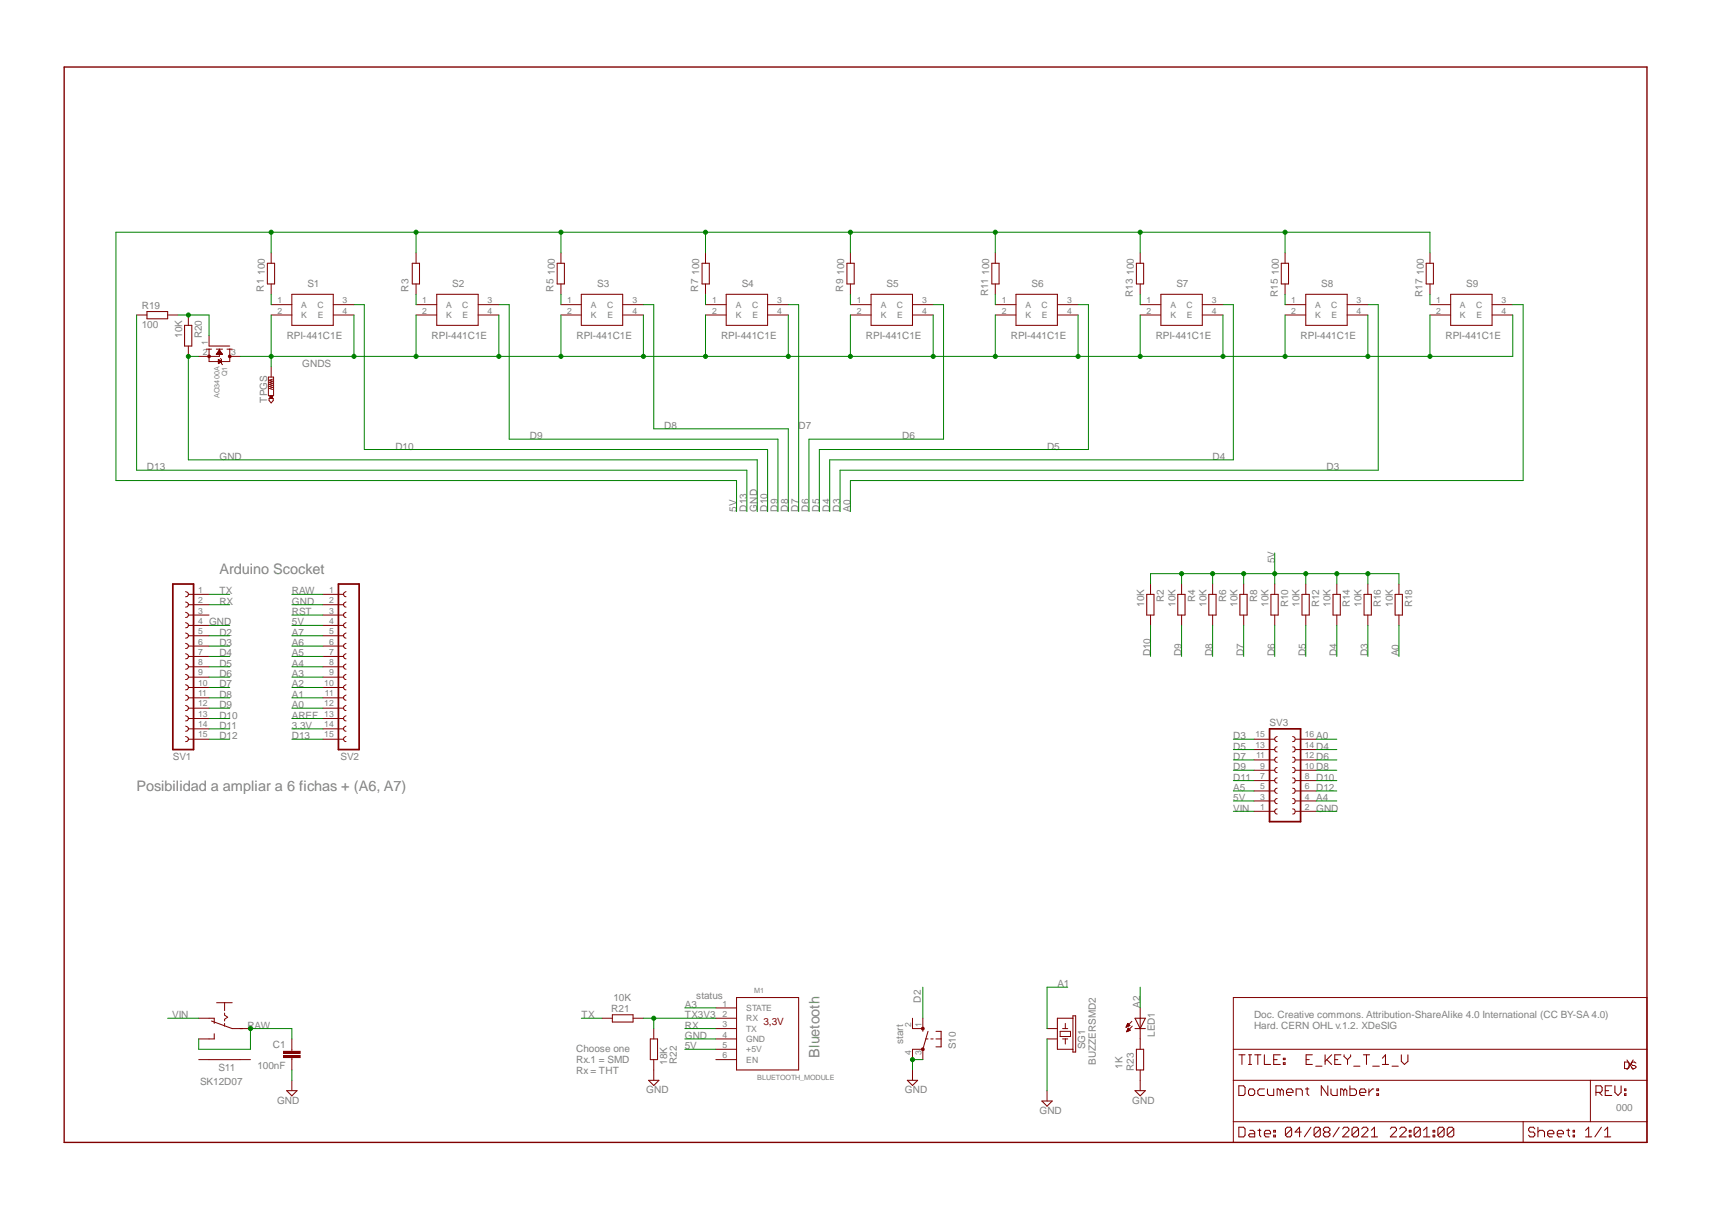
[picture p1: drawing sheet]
<svg xmlns="http://www.w3.org/2000/svg" width="420mm" height="297mm" viewBox="0 0 420 297" stroke-linecap="round" stroke-linejoin="round" font-family="sans-serif">
<defs><g id="words">
<g font-size="3.6" fill="#808080">
<text x="53.8" y="140.8">Arduino Scocket</text>
<text x="33.5" y="194.2">Posibilidad a ampliar a 6 fichas + (A6, A7)</text>
<text x="201.1" y="259.6" transform="rotate(-90 201.1 259.6)">Bluetooth</text>
</g>
<g font-size="2.5" fill="#808080">
<text x="64.8" y="71.6" transform="rotate(-90 64.8 71.6)">R1</text>
<text x="65" y="67.4" transform="rotate(-90 65 67.4)">100</text>
<text x="75.4" y="70.6">S1</text>
<text x="100.2" y="71.6" transform="rotate(-90 100.2 71.6)">R3</text>
<text x="111" y="70.6">S2</text>
<text x="135.8" y="71.6" transform="rotate(-90 135.8 71.6)">R5</text>
<text x="136.1" y="67.4" transform="rotate(-90 136.1 67.4)">100</text>
<text x="146.6" y="70.6">S3</text>
<text x="171.4" y="71.6" transform="rotate(-90 171.4 71.6)">R7</text>
<text x="171.6" y="67.4" transform="rotate(-90 171.6 67.4)">100</text>
<text x="182" y="70.6">S4</text>
<text x="206.9" y="71.6" transform="rotate(-90 206.9 71.6)">R9</text>
<text x="207.2" y="67.4" transform="rotate(-90 207.2 67.4)">100</text>
<text x="217.6" y="70.6">S5</text>
<text x="242.7" y="67.4" transform="rotate(-90 242.7 67.4)">100</text>
<text x="253.2" y="70.6">S6</text>
<text x="278.3" y="67.4" transform="rotate(-90 278.3 67.4)">100</text>
<text x="288.7" y="70.6">S7</text>
<text x="313.9" y="67.4" transform="rotate(-90 313.9 67.4)">100</text>
<text x="324.3" y="70.6">S8</text>
<text x="349.4" y="67.4" transform="rotate(-90 349.4 67.4)">100</text>
<text x="359.8" y="70.6">S9</text>
<text x="34.8" y="75.9">R19</text>
<text x="242.5" y="72.8" transform="rotate(-90 242.5 72.8)">R11</text>
<text x="278" y="72.9" transform="rotate(-90 278 72.9)">R13</text>
<text x="313.6" y="72.9" transform="rotate(-90 313.6 72.9)">R15</text>
<text x="349.1" y="72.9" transform="rotate(-90 349.1 72.9)">R17</text>
<text x="34.8" y="80.6">100</text>
<text x="44.7" y="82.9" transform="rotate(-90 44.7 82.9)">10K</text>
<text x="49.5" y="83.1" transform="rotate(-90 49.5 83.1)">R20</text>
<text x="70.4" y="83.3">RPI-441C1E</text>
<text x="105.9" y="83.3">RPI-441C1E</text>
<text x="141.5" y="83.3">RPI-441C1E</text>
<text x="177" y="83.3">RPI-441C1E</text>
<text x="212.5" y="83.3">RPI-441C1E</text>
<text x="248.1" y="83.3">RPI-441C1E</text>
<text x="283.6" y="83.3">RPI-441C1E</text>
<text x="319.2" y="83.3">RPI-441C1E</text>
<text x="354.8" y="83.3">RPI-441C1E</text>
<text x="74.2" y="90">GNDS</text>
<text x="65.5" y="98.9" transform="rotate(-90 65.5 98.9)">TPGS</text>
<text x="130" y="107.8">D9</text>
<text x="163" y="105.3">D8</text>
<text x="196" y="105.3">D7</text>
<text x="221.4" y="107.8">D6</text>
<text x="53.8" y="112.9">GND</text>
<text x="97" y="110.3">D10</text>
<text x="257" y="110.3">D5</text>
<text x="297.6" y="112.9">D4</text>
<text x="36.1" y="115.4">D13</text>
<text x="325.5" y="115.4">D3</text>
<text x="180.8" y="125.6" transform="rotate(-90 180.8 125.6)">5V</text>
<text x="183.3" y="125.6" transform="rotate(-90 183.3 125.6)">D13</text>
<text x="185.8" y="125.6" transform="rotate(-90 185.8 125.6)">GND</text>
<text x="188.4" y="125.6" transform="rotate(-90 188.4 125.6)">D10</text>
<text x="190.9" y="125.6" transform="rotate(-90 190.9 125.6)">D9</text>
<text x="193.5" y="125.6" transform="rotate(-90 193.5 125.6)">D8</text>
<text x="196" y="125.6" transform="rotate(-90 196 125.6)">D7</text>
<text x="198.5" y="125.6" transform="rotate(-90 198.5 125.6)">D6</text>
<text x="201.1" y="125.6" transform="rotate(-90 201.1 125.6)">D5</text>
<text x="203.6" y="125.6" transform="rotate(-90 203.6 125.6)">D4</text>
<text x="206.2" y="125.6" transform="rotate(-90 206.2 125.6)">D3</text>
<text x="208.7" y="125.6" transform="rotate(-90 208.7 125.6)">A0</text>
<text x="312.8" y="138.3" transform="rotate(-90 312.8 138.3)">5V</text>
<text x="53.8" y="148.4">RX</text>
<text x="53.8" y="145.9">TX</text>
<text x="71.6" y="148.4">GND</text>
<text x="71.6" y="145.9">RAW</text>
<text x="280.8" y="149" transform="rotate(-90 280.8 149)">10K</text>
<text x="285.7" y="147.8" transform="rotate(-90 285.7 147.8)">R2</text>
<text x="288.5" y="149" transform="rotate(-90 288.5 149)">10K</text>
<text x="293.3" y="147.8" transform="rotate(-90 293.3 147.8)">R4</text>
<text x="296.1" y="149" transform="rotate(-90 296.1 149)">10K</text>
<text x="300.9" y="147.8" transform="rotate(-90 300.9 147.8)">R6</text>
<text x="303.7" y="149" transform="rotate(-90 303.7 149)">10K</text>
<text x="308.5" y="147.8" transform="rotate(-90 308.5 147.8)">R8</text>
<text x="311.3" y="149" transform="rotate(-90 311.3 149)">10K</text>
<text x="316.1" y="149.1" transform="rotate(-90 316.1 149.1)">R10</text>
<text x="318.9" y="149" transform="rotate(-90 318.9 149)">10K</text>
<text x="323.8" y="149.1" transform="rotate(-90 323.8 149.1)">R12</text>
<text x="326.6" y="149" transform="rotate(-90 326.6 149)">10K</text>
<text x="331.3" y="149.1" transform="rotate(-90 331.3 149.1)">R14</text>
<text x="334.2" y="149" transform="rotate(-90 334.2 149)">10K</text>
<text x="338.9" y="149.1" transform="rotate(-90 338.9 149.1)">R16</text>
<text x="341.8" y="149" transform="rotate(-90 341.8 149)">10K</text>
<text x="346.5" y="149.1" transform="rotate(-90 346.5 149.1)">R18</text>
<text x="51.3" y="153.5">GND</text>
<text x="71.6" y="151">RST</text>
<text x="71.6" y="153.5">5V</text>
<text x="53.8" y="161.1">D4</text>
<text x="53.8" y="158.6">D3</text>
<text x="53.8" y="156.1">D2</text>
<text x="71.6" y="161.1">A5</text>
<text x="71.6" y="158.6">A6</text>
<text x="71.6" y="156.1">A7</text>
<text x="282.4" y="161.1" transform="rotate(-90 282.4 161.1)">D10</text>
<text x="290" y="161.1" transform="rotate(-90 290 161.1)">D9</text>
<text x="297.6" y="161.1" transform="rotate(-90 297.6 161.1)">D8</text>
<text x="305.2" y="161.1" transform="rotate(-90 305.2 161.1)">D7</text>
<text x="312.8" y="161.1" transform="rotate(-90 312.8 161.1)">D6</text>
<text x="320.5" y="161.1" transform="rotate(-90 320.5 161.1)">D5</text>
<text x="328.1" y="161.1" transform="rotate(-90 328.1 161.1)">D4</text>
<text x="335.7" y="161.1" transform="rotate(-90 335.7 161.1)">D3</text>
<text x="343.3" y="161.1" transform="rotate(-90 343.3 161.1)">A0</text>
<text x="53.8" y="166.2">D6</text>
<text x="53.8" y="163.7">D5</text>
<text x="71.6" y="166.2">A3</text>
<text x="71.6" y="163.7">A4</text>
<text x="53.8" y="168.8">D7</text>
<text x="53.8" y="173.8">D9</text>
<text x="53.8" y="171.3">D8</text>
<text x="71.6" y="173.8">A0</text>
<text x="71.6" y="171.3">A1</text>
<text x="71.6" y="168.8">A2</text>
<text x="53.8" y="176.4">D10</text>
<text x="53.8" y="178.9">D11</text>
<text x="71.6" y="176.4">AREF</text>
<text x="71.6" y="178.9">3.3V</text>
<text x="311.6" y="178.2">SV3</text>
<text x="53.8" y="181.5">D12</text>
<text x="71.6" y="181.5">D13</text>
<text x="302.7" y="184">D5</text>
<text x="302.7" y="181.5">D3</text>
<text x="323" y="181.5">A0</text>
<text x="323" y="184">D4</text>
<text x="42.4" y="186.5">SV1</text>
<text x="83.6" y="186.5">SV2</text>
<text x="302.7" y="191.6">D11</text>
<text x="302.7" y="186.5">D7</text>
<text x="302.7" y="189.1">D9</text>
<text x="323" y="191.6">D10</text>
<text x="323" y="186.5">D6</text>
<text x="323" y="189.1">D8</text>
<text x="302.7" y="194.2">A5</text>
<text x="302.7" y="196.7">5V</text>
<text x="323" y="196.7">A4</text>
<text x="323" y="194.2">D12</text>
<text x="302.7" y="199.2">VIN</text>
<text x="323" y="199.2">GND</text>
<text x="150.5" y="245.6">10K</text>
<text x="170.9" y="245.1">status</text>
<text x="259.5" y="242.3">A1</text>
<text x="42.2" y="250">VIN</text>
<text x="142.7" y="250">TX</text>
<text x="150" y="248.5">R21</text>
<text x="168.1" y="247.4">A3</text>
<text x="168.1" y="250">TX3V3</text>
<text x="226" y="246.2" transform="rotate(-90 226 246.2)">D2</text>
<text x="279.8" y="247.4" transform="rotate(-90 279.8 247.4)">A2</text>
<text x="307.8" y="249.9">Doc. Creative commons. Attribution-ShareAlike 4.0 International (CC BY-SA 4.0)</text>
<text x="60.7" y="252.5">RAW</text>
<text x="67" y="257.2">C1</text>
<text x="168.1" y="255">GND</text>
<text x="168.1" y="252.5">RX</text>
<text x="168.1" y="257.6">5V</text>
<text x="221.7" y="256.3" transform="rotate(-90 221.7 256.3)">start</text>
<text x="234.6" y="257.6" transform="rotate(-90 234.6 257.6)">S10</text>
<text x="266.4" y="257.6" transform="rotate(-90 266.4 257.6)">SG1</text>
<text x="283.4" y="254.5" transform="rotate(-90 283.4 254.5)">LED1</text>
<text x="307.8" y="252.5">Hard. CERN OHL v.1.2. XDeSIG</text>
<text x="53.6" y="262.9">S11</text>
<text x="63.2" y="262.3">100nF</text>
<text x="141.4" y="258.3">Choose one</text>
<text x="141.4" y="261">Rx.1 = SMD</text>
<text x="141.4" y="263.6">Rx = THT</text>
<text x="163.7" y="261.4" transform="rotate(-90 163.7 261.4)">18K</text>
<text x="166.1" y="261.1" transform="rotate(-90 166.1 261.1)">R22</text>
<text x="268.9" y="261.4" transform="rotate(-90 268.9 261.4)">BUZZERSMD2</text>
<text x="275.5" y="262.4" transform="rotate(-90 275.5 262.4)">1K</text>
<text x="278.3" y="262.9" transform="rotate(-90 278.3 262.9)">R23</text>
<text x="49.1" y="266.5">SK12D07</text>
<text x="158.6" y="268.4">GND</text>
<text x="222.1" y="268.4">GND</text>
<text x="68" y="271">GND</text>
<text x="255.1" y="273.5">GND</text>
<text x="277.9" y="271">GND</text>
<text x="396.7" y="272.8">000</text>
</g>
<text font-size="2.5" fill="#800000" x="187.4" y="251.7">3,3V</text>
<g font-size="2.1" fill="#808080">
<text x="68.1" y="74.5">1</text>
<text x="68.1" y="77">2</text>
<text x="73.9" y="75.6">A</text>
<text x="77.9" y="75.6">C</text>
<text x="84.1" y="74.5">3</text>
<text x="84.1" y="77">4</text>
<text x="103.6" y="74.5">1</text>
<text x="103.6" y="77">2</text>
<text x="109.5" y="75.6">A</text>
<text x="113.5" y="75.6">C</text>
<text x="119.6" y="74.5">3</text>
<text x="119.6" y="77">4</text>
<text x="139.2" y="74.5">1</text>
<text x="139.2" y="77">2</text>
<text x="145" y="75.6">A</text>
<text x="149" y="75.6">C</text>
<text x="155.2" y="74.5">3</text>
<text x="155.2" y="77">4</text>
<text x="174.8" y="74.5">1</text>
<text x="174.8" y="77">2</text>
<text x="180.6" y="75.6">A</text>
<text x="184.6" y="75.6">C</text>
<text x="190.8" y="74.5">3</text>
<text x="190.8" y="77">4</text>
<text x="210.3" y="74.5">1</text>
<text x="210.3" y="77">2</text>
<text x="216.2" y="75.6">A</text>
<text x="220.1" y="75.6">C</text>
<text x="226.3" y="74.5">3</text>
<text x="226.3" y="77">4</text>
<text x="245.9" y="74.5">1</text>
<text x="245.9" y="77">2</text>
<text x="251.7" y="75.6">A</text>
<text x="255.6" y="75.6">C</text>
<text x="261.9" y="74.5">3</text>
<text x="261.9" y="77">4</text>
<text x="281.3" y="74.5">1</text>
<text x="281.3" y="77">2</text>
<text x="287.3" y="75.6">A</text>
<text x="291.2" y="75.6">C</text>
<text x="297.4" y="74.5">3</text>
<text x="297.4" y="77">4</text>
<text x="316.9" y="74.5">1</text>
<text x="316.9" y="77">2</text>
<text x="322.7" y="75.6">A</text>
<text x="326.7" y="75.6">C</text>
<text x="332.9" y="74.5">3</text>
<text x="332.9" y="77">4</text>
<text x="352.5" y="74.5">1</text>
<text x="352.5" y="77">2</text>
<text x="358.3" y="75.6">A</text>
<text x="362.3" y="75.6">C</text>
<text x="368.5" y="74.5">3</text>
<text x="368.5" y="77">4</text>
<text x="73.9" y="78.1">K</text>
<text x="78" y="78.1">E</text>
<text x="109.5" y="78.1">K</text>
<text x="113.5" y="78.1">E</text>
<text x="145" y="78.1">K</text>
<text x="149.1" y="78.1">E</text>
<text x="180.6" y="78.1">K</text>
<text x="184.7" y="78.1">E</text>
<text x="216.2" y="78.1">K</text>
<text x="220.2" y="78.1">E</text>
<text x="251.7" y="78.1">K</text>
<text x="255.7" y="78.1">E</text>
<text x="287.3" y="78.1">K</text>
<text x="291.3" y="78.1">E</text>
<text x="322.7" y="78.1">K</text>
<text x="326.8" y="78.1">E</text>
<text x="358.3" y="78.1">K</text>
<text x="362.4" y="78.1">E</text>
<text x="49.8" y="87.2">2</text>
<text x="51" y="84.6" transform="rotate(-90 51 84.6)">1</text>
<text x="56.7" y="87.2">3</text>
<text x="48.6" y="145.6">1</text>
<text x="48.6" y="148.1">2</text>
<text x="80.8" y="145.6">1</text>
<text x="80.8" y="148.1">2</text>
<text x="48.6" y="150.7">3</text>
<text x="48.6" y="153.2">4</text>
<text x="48.6" y="155.7">5</text>
<text x="80.8" y="150.7">3</text>
<text x="80.8" y="153.2">4</text>
<text x="80.8" y="155.7">5</text>
<text x="48.6" y="158.3">6</text>
<text x="48.6" y="160.8">7</text>
<text x="80.8" y="158.3">6</text>
<text x="80.8" y="160.8">7</text>
<text x="48.6" y="163.4">8</text>
<text x="48.6" y="165.8">9</text>
<text x="80.8" y="163.4">8</text>
<text x="80.8" y="165.8">9</text>
<text x="48.6" y="168.3">10</text>
<text x="48.6" y="170.9">11</text>
<text x="48.6" y="173.4">12</text>
<text x="79.6" y="168.3">10</text>
<text x="79.6" y="173.4">12</text>
<text x="79.8" y="170.9">11</text>
<text x="48.6" y="176">13</text>
<text x="48.6" y="178.5">14</text>
<text x="79.6" y="176">13</text>
<text x="79.6" y="178.5">14</text>
<text x="48.6" y="181">15</text>
<text x="79.6" y="181">15</text>
<text x="308.1" y="183.6">13</text>
<text x="308.1" y="181">15</text>
<text x="320.2" y="183.6">14</text>
<text x="320.2" y="181">16</text>
<text x="308.3" y="186.1">11</text>
<text x="309.3" y="191.2">7</text>
<text x="309.3" y="188.7">9</text>
<text x="320.2" y="191.2">8</text>
<text x="320.2" y="188.7">10</text>
<text x="320.2" y="186.1">12</text>
<text x="309.3" y="196.3">3</text>
<text x="309.3" y="193.7">5</text>
<text x="320.2" y="196.3">4</text>
<text x="320.2" y="193.7">6</text>
<text x="309.3" y="198.8">1</text>
<text x="320.2" y="198.8">2</text>
<text x="177.3" y="247.1">1</text>
<text x="177.3" y="249.6">2</text>
<text x="183.1" y="248.2">STATE</text>
<text x="183.1" y="250.7">RX</text>
<text x="177.3" y="252.2">3</text>
<text x="177.3" y="254.7">4</text>
<text x="177.3" y="257.2">5</text>
<text x="183.1" y="253.3">TX</text>
<text x="183.1" y="255.8">GND</text>
<text x="223.6" y="252.2" transform="rotate(-90 223.6 252.2)">2</text>
<text x="226.1" y="252.2" transform="rotate(-90 226.1 252.2)">1</text>
<text x="177.3" y="259.8">6</text>
<text x="183.1" y="258.3">+5V</text>
<text x="183.1" y="260.9">EN</text>
<text x="223.6" y="259.1" transform="rotate(-90 223.6 259.1)">4</text>
<text x="226.1" y="259.1" transform="rotate(-90 226.1 259.1)">3</text>
</g>
<g font-size="1.8" fill="#808080">
<text x="55.7" y="92.4" transform="rotate(-90 55.7 92.4)">Q1</text>
<text x="53.8" y="97.6" transform="rotate(-90 53.8 97.6)">AO3400A</text>
<text x="185.1" y="243.9">M1</text>
<text x="185.8" y="265.2">BLUETOOTH_MODULE</text>
</g>
</g></defs>
<path d="M42.4 143.4h5.1v40.6h-5.1zM83.1 143.4h5v40.6h-5z" fill="none" stroke="#800000" stroke-width=".42"/>
<g fill="none" stroke="#800000" stroke-width=".25">
<path d="M45.3 79.9h1.8v5h-1.8zM46.2 77.3v2.6M65.6 64.6h1.8v5.1h-1.8zM66.5 62.1v2.5M66.5 69.7v2.5M46.2 84.9v2.6M50.6 85.7h1.3M51.3 84.9h5.1M51.3 85.7v3.1h5.1v-3.1M53.1 85.7h1.5M53.8 85.7v1.8h-2.5M54.1 88l.3 .3v1l.2 .2"/>
<path d="M55.7 85.7h1.3M45.6 150.3l.6 .4v.5l-.2 .3-.4 .1M45.6 147.8l.6 .4v.4l-.2 .4h-.4M45.6 145.2l.6 .5v.4l-.2 .3-.4 .1M45.6 155.4l.6 .4v.4l-.2 .4-.4 .1M45.6 152.9l.6 .4v.4l-.2 .3-.4 .1M45.6 157.9l.6 .5v.4l-.2 .3-.4 .1M46.2 145.9h5.1M46.2 148.4h5.1M46.2 151h5.1M46.2 153.5h5.1M46.2 156.1h5.1"/>
<path d="M46.2 158.6h5.1M79.2 145.9h5.1M79.2 148.4h5.1M79.2 151h5.1M79.2 153.5h5.1M79.2 156.1h5.1M79.2 158.6h5.1M84.9 150.3l-.6 .4v.5l.3 .3 .3 .1M84.9 147.8l-.6 .4v.4l.3 .4h.3M84.9 145.2l-.6 .5v.4l.3 .3 .3 .1M84.9 155.4l-.6 .4v.4l.3 .4 .3 .1M84.9 152.9l-.6 .4v.4l.3 .3 .3 .1"/>
<path d="M84.9 157.9l-.6 .5v.4l.3 .3 .3 .1M281.4 145.9h1.8v5.1h-1.8zM282.4 143.4v2.5M282.4 151v2.5M45.6 163l.6 .4v.5l-.2 .3-.4 .1M45.6 160.5l.6 .4v.4l-.2 .4h-.4M45.6 168.1l.6 .4v.4l-.2 .4-.4 .1M45.6 165.6l.6 .4v.4l-.2 .3-.4 .1M45.6 175.7l.6 .4v.5l-.2 .3-.4 .1M45.6 173.2l.6 .4v.4l-.2 .4h-.4M45.6 170.6l.6 .5v.4l-.2 .3-.4 .1M45.6 178.3l.6 .4v.4l-.2 .3-.4 .1"/>
<path d="M46.2 161.1h5.1M46.2 163.7h5.1M46.2 166.2h5.1M46.2 168.8h5.1M46.2 171.3h5.1M46.2 173.8h5.1M46.2 176.4h5.1M46.2 178.9h5.1M79.2 161.1h5.1M79.2 163.7h5.1M79.2 166.2h5.1M79.2 168.8h5.1"/>
<path d="M79.2 171.3h5.1M79.2 173.8h5.1M79.2 176.4h5.1M79.2 178.9h5.1M84.9 163l-.6 .4v.5l.3 .3 .3 .1M84.9 160.5l-.6 .4v.4l.3 .4h.3M84.9 168.1l-.6 .4v.4l.3 .4 .3 .1M84.9 165.6l-.6 .4v.4l.3 .3 .3 .1M84.9 175.7l-.6 .4v.5l.3 .3 .3 .1M84.9 173.2l-.6 .4v.4l.3 .4h.3M84.9 170.6l-.6 .5v.4l.3 .3 .3 .1M84.9 178.3l-.6 .4v.4l.3 .3 .3 .1"/>
<path d="M45.6 180.8l.6 .4v.4l-.2 .4-.4 .1M46.2 181.5h5.1M79.2 181.5h5.1M84.9 180.8l-.6 .4v.4l.3 .4 .3 .1M48.8 250h3.8v1.2M51.9 250.6l5.1 1.9h4.5M52.6 253.8v1.2h-3.8M53.2 246.2h3.8M55.1 246.2v1.9M55.1 248.7v.5l.8 .5-.8 .5v.4M55.1 251.2v.7M147.7 250h2.6"/>
<path d="M150.3 249.1h5.1v1.8h-5.1zM155.4 250h2.5M159.6 255h1.8v5.1h-1.8zM160.4 252.5v2.5M302.7 244.9h101.5v35.5h-101.5zM302.7 257.6h101.5M304 258.9h1.6M304.8 258.9v2.4M306.4 258.9h.8M306.7 258.9v2.4M307.9 258.9h1.6M308.7 258.9v2.4"/>
<path d="M310.3 258.9v2.4h1.5M314.2 258.9h-1.6v2.4h1.6M315 259.8h.4v.3h-.4zM322.1 258.9h-1.6v2.4h1.6M325.2 258.9v2.4M326.8 258.9l-1.6 1.6M329.1 258.9h-1.5v2.4h1.5M329.9 258.9v.5l.8 .7M331.5 258.9v.5l-.8 .7M334.6 258.9h1.5M335.4 258.9v2.4M339.3 259.8l.7-.9v2.4"/>
<path d="M343.9 258.9v1.6l.8 .8 .8-.8v-1.6M48.8 260.1h12.7M159.2 265.2h2.5l-1.3 1.3zM160.4 260.1v5.1M302.7 265.2h101.5M302.7 275.4h101.5M304 266.6h1.2l.4 .4v1.5l-.4 .4h-1.2zM304 276.7h1.2l.4 .4v1.6l-.4 .4h-1.2zM306.4 261.3h.8M306.7 277.5h.8l.4 .4v1.2h-1.2l-.3-.4 .3-.4h1.2M306.7 267.3h.8l.4 .4v.8l-.4 .4h-.8l-.3-.4v-.8zM308.7 277.5h.8"/>
<path d="M309.1 277.1v1.6l.4 .4M310.3 278.3h1.5v-.4l-.3-.4h-.9l-.3 .4v.8l.3 .4h.9M310.3 267.3h-1.2l-.4 .4v.8l.4 .4h1.2M311.1 267.3v1.2l.4 .4h1.1v-1.6M312.6 260.1h.8M312.6 278.7h.4v.4h-.4zM312.6 277.5h.4v.4h-.4zM314.2 267.7l.3-.4 .5 .4v1.2M314.2 267.7l-.4-.4h-.4v1.6M314.2 267.7v1.2M315 260.9h.4v.4h-.4zM315.7 268.2h1.6v-.5l-.4-.4h-.8l-.4 .4v.8l.4 .4h.8"/>
<path d="M317 277.1v1.6l-.3 .4h-.8l-.4-.4M317 277.1l-.3-.4h-.8l-.4 .4v1.6M317 277.1l-1.5 1.6M318.1 268.9v-1.6h1.2l.3 .4v1.2M319.4 277.9h-1.6l1.1-1.2v2.4M320.4 267.3h.8M320.5 260.1h.8M320.8 267v1.5l.4 .4M321.7 276.7l-1.6 2.4M322.9 261.7h1.5M324 277.1v1.6l-.3 .4h-.9l-.3-.4M324 277.1l-.3-.4h-.9l-.3 .4v1.6"/>
<path d="M324 277.1l-1.5 1.6M325.2 277.9l-.4 .4v.4l.4 .4h.8l.4-.4v-.4l-.4-.4M325.2 277.9l-.4-.4v-.4l.4-.4h.8l.4 .4v.4l-.4 .4M325.2 277.9h.8M325.6 260.1l1.2 1.2M325.9 266.6v2.3l-1.6-2.3v2.3M326.6 267.3v1.2l.5 .4h1.1v-1.6M327.6 260.1h.7M328.7 276.7l-1.5 2.4M329.5 277.1l.4-.4h.8l.3 .4v.4l-1.5 1.6h1.5M329.8 267.7l-.4-.4h-.4v1.6M329.8 267.7v1.2"/>
<path d="M329.8 267.7l.3-.4 .4 .4v1.2M330.7 260.1v1.2M331.3 266.6v2.3h1.2l.4-.4v-.8l-.4-.4h-1.2M332.2 261.7h1.6M333.4 277.1v1.6l-.4 .4h-.8l-.4-.4M333.4 277.1l-.4-.4h-.8l-.4 .4v1.6M333.4 277.1l-1.6 1.6M333.7 268.2h1.5v-.5l-.3-.4h-.9l-.3 .4v.8l.3 .4h.9M334.2 277.1l.4-.4h.8l.3 .4v.4l-1.5 1.6h1.5M336 267.3v1.6M336.5 279.1h1.6M336.5 277.5l.8-.8v2.4"/>
<path d="M336.9 261.7h1.6M337.1 267.3h-.3l-.8 .9M337.9 268.5h.4v.4h-.4zM337.9 267.3h.4v.4h-.4zM339.3 261.3h1.5M341.2 277.1l.3-.4h.9l.3 .4v.4l-1.5 1.6h1.5M341.6 261.7h1.6M343.5 277.1l.4-.4h.8l.4 .4v.4l-1.6 1.6h1.6M345.9 278.7h.4v.4h-.4zM345.9 277.5h.4v.4h-.4zM348.6 277.1v1.6l-.4 .4h-.8l-.4-.4M348.6 277.1l-.4-.4h-.8l-.4 .4v1.6"/>
<path d="M348.6 277.1l-1.6 1.6M349.3 279.1h1.6M349.3 277.5l.9-.8v2.4M351.7 278.7h.4v.4h-.4zM351.7 277.5h.4v.4h-.4zM354.4 277.1v1.6l-.3 .4h-.9l-.3-.4M354.4 277.1l-.3-.4h-.9l-.3 .4v1.6M354.4 277.1l-1.5 1.6M356.8 277.1v1.6l-.4 .4h-.8l-.4-.4M356.8 277.1l-.4-.4h-.8l-.4 .4v1.6M356.8 277.1l-1.6 1.6M373.8 275.4v5"/>
<path d="M376.7 277.1l-.4-.4h-.8l-.3 .4v.4l.3 .4h.8l.4 .4v.4l-.4 .4h-.8l-.3-.4M377.4 277.9l.5-.4h.7l.5 .4v1.2M377.4 276.7v2.4M379.8 278.3h1.5v-.4l-.3-.4h-.8l-.4 .4v.8l.4 .4h.8M382.2 278.3h1.5v-.4l-.4-.4h-.8l-.3 .4v.8l.3 .4h.8M384.5 277.5h.7M384.9 277.1v1.6l.3 .4M386.1 278.7h.3v.4h-.3zM386.1 277.5h.3v.4h-.3zM389.1 279.1h1.6M389.1 277.5l.8-.8v2.4M390.3 265.2v10.2"/>
<path d="M391.7 268.2h1.2l.3-.5v-.7l-.3-.4h-1.2v2.3M392.4 268.2l.8 .7M393 276.7l-1.6 2.4M393.8 279.1h1.5M393.8 277.5l.7-.8v2.4M394 267.7h.8M395.6 266.6h-1.6v2.3h1.6M396.3 266.6v1.6l.8 .7 .7-.7v-1.6M398.7 268.5h.3v.4h-.3zM398.7 267.3h.3v.4h-.3z"/>
</g>
<path d="M15.7 16.5h388.5v263.9h-388.5z" fill="none" stroke="#800000" stroke-width=".34"/>
<circle cx="51.3" cy="87.5" r=".33" fill="#800000"/>
<circle cx="51.3" cy="87.5" r=".33" fill="none" stroke="#800000" stroke-width=".25"/>
<circle cx="56.4" cy="87.5" r=".33" fill="#800000"/>
<g fill="none" stroke="#800000" stroke-width=".25">
<path d="M33.5 77.3h2.6M36.1 76.5h5v1.8h-5zM41.1 77.3h2.6M66.5 77.3h5.1M66.5 74.8h5.1M71.6 72.2h10.2v7.7h-10.2zM81.8 77.3h5.1M81.8 74.8h5.1M101.2 64.6h1.8v5.1h-1.8zM102.1 77.3h5.1M102.1 74.8h5.1M102.1 62.1v2.5"/>
<path d="M102.1 69.7v2.5M107.2 72.2h10.1v7.7h-10.1zM117.3 77.3h5.1M117.3 74.8h5.1M136.7 64.6h1.8v5.1h-1.8zM137.7 77.3h5M137.7 74.8h5M137.7 62.1v2.5M137.7 69.7v2.5M142.7 72.2h10.1v7.7h-10.1zM152.8 77.3h5.1M152.8 74.8h5.1"/>
<path d="M172.3 64.6h1.8v5.1h-1.8zM173.1 77.3h5.1M173.1 74.8h5.1M173.1 62.1v2.5M173.1 69.7v2.5M178.2 72.2h10.2v7.7h-10.2zM188.4 77.3h5.1M188.4 74.8h5.1M207.9 64.6h1.7v5.1h-1.7zM208.7 77.3h5.1M208.7 74.8h5.1M208.7 62.1v2.5"/>
<path d="M208.7 69.7v2.5M213.8 72.2h10.1v7.7h-10.1zM223.9 77.3h5.1M223.9 74.8h5.1M243.4 64.6h1.8v5.1h-1.8zM244.3 77.3h5M244.3 74.8h5M244.3 62.1v2.5M244.3 69.7v2.5M249.3 72.2h10.2v7.7h-10.2zM259.5 77.3h5.1M259.5 74.8h5.1"/>
<path d="M278.9 64.6h1.8v5.1h-1.8zM279.8 77.3h5.1M279.8 74.8h5.1M279.8 62.1v2.5M279.8 69.7v2.5M284.9 72.2h10.2v7.7h-10.2zM295.1 77.3h5M295.1 74.8h5M314.5 64.6h1.7v5.1h-1.7zM315.4 77.3h5.1M315.4 74.8h5.1M315.4 62.1v2.5"/>
<path d="M315.4 69.7v2.5M320.5 72.2h10.1v7.7h-10.1zM330.6 77.3h5.1M330.6 74.8h5.1M350 64.6h1.8v5.1h-1.8zM350.9 77.3h5.1M350.9 74.8h5.1M350.9 62.1v2.5M350.9 69.7v2.5M356 72.2h10.2v7.7h-10.2zM366.2 77.3h5.1M366.2 74.8h5.1"/>
<path d="M48.8 87.5h2.5M51.3 82.4v2.5M53.2 86.9h1.3M53.2 86.8h1.2M53.3 86.7h1.1M53.3 86.6h1M53.4 86.6h.9M53.5 86.5h.7M53.5 86.4h.6M53.6 88.3l.8 .5-.8 .5zM53.6 89.2h.1M53.6 89.1h.2"/>
<path d="M53.6 89h.4M53.6 88.9h.6M53.6 88.8h.7M53.6 88.7h.6M53.6 88.6h.5M53.6 88.5h.3M53.6 88.4h.2M53.6 88.3h.2M53.6 88.3h.1M53.6 86.3h.5M53.7 86.2h.3M53.7 86.1h.2"/>
<path d="M53.8 86h.1M53.8 86l.8 1h-1.5zM56.4 87.5h2.5M289.1 145.9h1.7v5.1h-1.7zM290 143.4v2.5M290 151v2.5M296.7 145.9h1.7v5.1h-1.7zM297.6 143.4v2.5M297.6 151v2.5M304.3 145.9h1.8v5.1h-1.8zM305.2 143.4v2.5M305.2 151v2.5"/>
<path d="M311.9 145.9h1.8v5.1h-1.8zM312.8 143.4v2.5M312.8 151v2.5M319.5 145.9h1.8v5.1h-1.8zM320.5 143.4v2.5M320.5 151v2.5M327.2 145.9h1.7v5.1h-1.7zM328.1 143.4v2.5M328.1 151v2.5M334.8 145.9h1.7v5.1h-1.7zM335.7 143.4v2.5M335.7 151v2.5"/>
<path d="M342.4 145.9h1.8v5.1h-1.8zM343.3 143.4v2.5M343.3 151v2.5M223.9 252.5h2.6v.7M227.2 255h.6M227.8 253.2l-1.3 4.4h-2.6M228.4 255h.6M229.7 253.2h1.3v3.8h-1.3M229.7 255h1.3M276.4 252.1h.1M276.4 252h.4M276.5 251.9h.4"/>
<path d="M276.5 251.8h.7M276.5 253.3h.1M276.5 253.2h.3M276.6 251.7h.7M276.6 251.7h.6M276.6 251.6h.5M276.6 253.1h.3M276.6 253h.5M276.7 251.5h.3M276.7 251.4h.2M276.7 251.3h.2M276.7 252.9h.6"/>
<path d="M276.7 252.8h.7M276.7 252.8h.6M276.8 251.2l-.4 1M276.8 251.2l.5 .5M276.8 251.2h.1M276.8 252.7h.3M276.9 252.5h.1M276.9 252.4l-.4 .9M276.9 252.4l.5 .5-.9 .4M276.9 252.6h.2M276.9 252.4h.1M277.3 251.7l-.9 .5"/>
<path d="M277.8 250.7l-1.4 1.5M277.9 251.9l-1.4 1.4M278.6 250h2.5l-1.3 2.5zM278.6 252.5h2.5M278.9 257.6h1.8v5.1h-1.8zM279.8 247.4v10.2M222.7 265.2h2.5l-1.3 1.3zM223.9 262.7v2.5M255.7 270.3h2.5l-1.2 1.3zM257 267.7v2.6M278.6 267.7h2.5l-1.3 1.3zM279.8 262.7v5"/>
<path d="M398.7 260.7h.8l.3 .3v1.1l-.3 .2h-.8zM399.3 260.2l1.5 2.4M400.8 260.2l-1.5 2.4M401.5 261l-.3-.3h-.6l-.2 .3 .2 .6h.6l.3 .2v.3l-.3 .2h-.6l-.2-.2"/>
<circle cx="56.4" cy="87.5" r=".33"/>
</g>
<circle cx="226.5" cy="257.6" r=".35" fill="#800000"/>
<circle cx="226.5" cy="257.6" r=".35" fill="none" stroke="#800000" stroke-width=".25"/>
<circle cx="226.5" cy="252.5" r=".35" fill="#800000"/>
<g fill="none" stroke="#800000" stroke-width=".25">
<path d="M307.8 199.2h5M307.8 196.6h5M307.8 194.2h5M307.8 191.6h5M307.8 189.1h5M307.8 186.5h5M307.8 184h5M307.8 181.5h5M313.4 193.5l-.3 .1-.3 .3v.4l.3 .4 .3 .1M313.4 196l-.3 .1-.3 .4v.4l.3 .3 .3 .1M313.4 198.6l-.3 .1-.3 .3v.4l.3 .4h.3M313.4 188.4l-.3 .1-.3 .3v.5l.3 .3 .3 .1"/>
<path d="M313.4 191h-.3l-.3 .4v.4l.3 .3 .3 .1M313.4 180.8l-.6 .4v.4l.3 .4 .3 .1M313.4 183.3l-.3 .1-.3 .4v.4l.3 .3 .3 .1M313.4 185.9l-.3 .1-.3 .3v.4l.3 .4h.3M317.2 193.5l.5 .1 .1 .3-.1 .8-.5 .1M317.2 196l.5 .1 .1 .4-.1 .7-.5 .1M317.2 198.6l.5 .1 .1 .3-.1 .8h-.5M317.2 188.4l.5 .1 .1 .3-.1 .8-.5 .1M317.2 191h.5l.1 .4-.1 .7-.5 .1M317.2 180.8l.6 .4-.1 .8-.5 .1M317.2 183.3l.5 .1 .1 .4-.1 .7-.5 .1M317.2 185.9l.5 .1 .1 .3-.1 .8h-.5"/>
<path d="M317.9 199.2h5.1M317.9 196.6h5.1M317.9 194.2h5.1M317.9 191.6h5.1M317.9 189.1h5.1M317.9 186.5h5.1M317.9 184h5.1M317.9 181.5h5.1M71.6 257.6v.5M71.6 259.6v.5M175.7 247.4h5.1M175.7 250h5.1"/>
<path d="M175.7 252.5h5.1M175.7 255h5.1M175.7 257.6h5.1M180.8 244.9h15.2v17.8h-15.2zM223.9 250v2.5M223.9 257.6v2.5M226.5 250v2.5M226.5 257.6v2.5M257 252.5h2.5M257 255h2.5M260.2 253.2h2.5v1.3h-2.5zM260.8 252.5h1.2"/>
<path d="M260.8 255h1.2M261.5 251.2v1.3M261.5 255v1.3M263.3 250h-3.8v7.6h3.8M263.3 249.4h.7v8.9h-.7zM175.7 260.1h5.1"/>
<circle cx="226.5" cy="252.5" r=".35"/>
</g>
<path d="M311.6 178.9h7.6v22.8h-7.6z" fill="none" stroke="#800000" stroke-width=".42"/>
<path d="M69.6 259.1h4.1v.5h-4.1z" fill-rule="evenodd" fill="#800000"/>
<path d="M69.6 259.1h4.1v.5h-4.1z" fill="none" stroke="#800000" stroke-width=".25"/>
<path d="M69.6 258.1h4.1v.5h-4.1z" fill-rule="evenodd" fill="#800000"/>
<path d="M65.9 92.6h1.2v4.5h-1.2zM66 97.8h1.1v.5l-.6 .6-.5-.6zM66.9 93.1l-.8 .2 .8 .3-.8 .2 .8 .3-.8 .2 .8 .3-.8 .3 .8 .2-.8 .3 .8 .2M69.6 258.1h4.1v.5h-4.1zM71.6 255v2.6M70.4 267.7h2.5l-1.3 1.3zM71.6 260.1v2.6M71.6 265.2v2.5" fill="none" stroke="#800000" stroke-width=".25"/>
<path d="M66.2 97.1h.7v.7h-.7z" fill-rule="evenodd" fill="#800000"/>
<path d="M66.2 97.1h.7v.7h-.7zM66.5 90v2.6" fill="none" stroke="#800000" stroke-width=".25"/>
<path d="M51.3 153.5h5.1M71.6 148.4h7.6M168.1 255h7.6M226.5 260.1h-2.6v2.6" fill="none" stroke="#008000" stroke-width=".25"/>
<circle cx="224" cy="260.1" r=".5" fill="#008000"/>
<g fill="none" stroke="#008000" stroke-width=".25">
<path d="M48.8 87.5h-2.6v25.4h139.6"/>
<circle cx="224" cy="260.1" r=".5"/>
</g>
<circle cx="46.2" cy="87.5" r=".5" fill="#008000"/>
<g fill="none" stroke="#008000" stroke-width=".25">
<path d="M86.9 74.8h2.5v35.5h99v15.3M371.3 74.8h2.5v43.2h-165.1v7.6M185.8 112.9v12.7M71.6 158.6h7.6M71.6 156.1h7.6M71.6 145.9h7.6M282.4 153.5v7.6M343.3 153.5v7.6M51.3 176.4h5.1M51.3 178.9h5.1M71.6 173.8h7.6M71.6 171.3h7.6"/>
<path d="M71.6 168.8h7.6M71.6 166.2h7.6M71.6 163.7h7.6M71.6 161.1h7.6M302.7 194.2h5.1M302.7 191.6h5.1M323 199.2h5.1M323 181.5h5.1M323 196.6h5.1M323 191.6h5.1M61.5 252.5v5.1h-12.7v-2.6M168.1 247.4h7.6"/>
<path d="M257 255v12.7M262 242.3h-5v10.2M279.8 242.3v5.1M71.6 262.7v2.5"/>
<circle cx="46.2" cy="87.5" r=".5"/>
</g>
<circle cx="61.5" cy="252.5" r=".5" fill="#008000"/>
<g fill="none" stroke="#008000" stroke-width=".25">
<path d="M102.1 57v5.1M350.9 57h-284.4v5.1M33.5 77.3v38.1h149.8v10.2M122.4 74.8h2.6v33h65.9v17.8M157.9 74.8h2.5v30.5h33.1v20.3M193.5 74.8h2.5v50.8M229 74.8h2.6v33h-33.1v17.8M264.6 74.8h2.5v35.5h-66v15.3M300.1 74.8h2.6v38.1h-99.1v12.7M335.7 74.8h2.5v40.6h-132v10.2M51.3 148.4h5.1M51.3 145.9h5.1"/>
<path d="M51.3 158.6h5.1M51.3 156.1h5.1M71.6 151h7.6M71.6 153.5h7.6M290 153.5v7.6M297.6 153.5v7.6M305.2 153.5v7.6M312.8 153.5v7.6M320.5 153.5v7.6M328.1 153.5v7.6M335.7 153.5v7.6M51.3 168.8h5.1"/>
<path d="M51.3 166.2h5.1M51.3 163.7h5.1M51.3 161.1h5.1M51.3 173.8h5.1M51.3 171.3h5.1M71.6 176.4h7.6M51.3 181.5h5.1M71.6 181.5h7.6M302.7 181.5h5.1M302.7 186.5h5.1M302.7 184h5.1M302.7 189.1h5.1"/>
<path d="M323 194.2h5.1M323 186.5h5.1M323 184h5.1M323 189.1h5.1M61.5 252.5h10.1v2.5M142.7 250h5M168.1 252.5h7.6M168.1 257.6h7.6M226.5 242.3v7.7"/>
<circle cx="61.5" cy="252.5" r=".5"/>
</g>
<circle cx="102.1" cy="57" r=".5" fill="#008000"/>
<g fill="none" stroke="#008000" stroke-width=".25">
<path d="M137.7 57v5.1"/>
<circle cx="102.1" cy="57" r=".5"/>
</g>
<circle cx="137.7" cy="57" r=".5" fill="#008000"/>
<g fill="none" stroke="#008000" stroke-width=".25">
<path d="M173.1 57v5.1"/>
<circle cx="137.7" cy="57" r=".5"/>
</g>
<circle cx="173.2" cy="57" r=".5" fill="#008000"/>
<g fill="none" stroke="#008000" stroke-width=".25">
<path d="M208.7 57v5.1"/>
<circle cx="173.2" cy="57" r=".5"/>
</g>
<circle cx="208.7" cy="57" r=".5" fill="#008000"/>
<g fill="none" stroke="#008000" stroke-width=".25">
<path d="M244.3 57v5.1"/>
<circle cx="208.7" cy="57" r=".5"/>
</g>
<circle cx="244.3" cy="57" r=".5" fill="#008000"/>
<g fill="none" stroke="#008000" stroke-width=".25">
<path d="M279.8 57v5.1"/>
<circle cx="244.3" cy="57" r=".5"/>
</g>
<circle cx="279.8" cy="57" r=".5" fill="#008000"/>
<g fill="none" stroke="#008000" stroke-width=".25">
<path d="M315.4 57v5.1"/>
<circle cx="279.8" cy="57" r=".5"/>
</g>
<circle cx="315.4" cy="57" r=".5" fill="#008000"/>
<g fill="none" stroke="#008000" stroke-width=".25">
<path d="M66.5 57h-38.1v61M350.9 57v5.1"/>
<circle cx="315.4" cy="57" r=".5"/>
</g>
<circle cx="66.6" cy="57" r=".5" fill="#008000"/>
<g fill="none" stroke="#008000" stroke-width=".25">
<path d="M28.4 118h152.4v7.6M282.4 143.4v-2.6h60.9v2.6M290 140.8v2.6"/>
<circle cx="66.6" cy="57" r=".5"/>
</g>
<circle cx="290" cy="140.8" r=".5" fill="#008000"/>
<g fill="none" stroke="#008000" stroke-width=".25">
<path d="M297.6 140.8v2.6"/>
<circle cx="290" cy="140.8" r=".5"/>
</g>
<circle cx="297.6" cy="140.8" r=".5" fill="#008000"/>
<g fill="none" stroke="#008000" stroke-width=".25">
<path d="M305.2 140.8v2.6"/>
<circle cx="297.6" cy="140.8" r=".5"/>
</g>
<circle cx="305.2" cy="140.8" r=".5" fill="#008000"/>
<g fill="none" stroke="#008000" stroke-width=".25">
<path d="M312.8 140.8v2.6"/>
<circle cx="305.2" cy="140.8" r=".5"/>
</g>
<circle cx="312.9" cy="140.8" r=".5" fill="#008000"/>
<g fill="none" stroke="#008000" stroke-width=".25">
<path d="M320.5 140.8v2.6"/>
<circle cx="312.9" cy="140.8" r=".5"/>
</g>
<circle cx="320.5" cy="140.8" r=".5" fill="#008000"/>
<g fill="none" stroke="#008000" stroke-width=".25">
<path d="M328.1 140.8v2.6"/>
<circle cx="320.5" cy="140.8" r=".5"/>
</g>
<circle cx="328.1" cy="140.8" r=".5" fill="#008000"/>
<g fill="none" stroke="#008000" stroke-width=".25">
<path d="M335.7 140.8v2.6"/>
<circle cx="328.1" cy="140.8" r=".5"/>
</g>
<circle cx="335.7" cy="140.8" r=".5" fill="#008000"/>
<g fill="none" stroke="#008000" stroke-width=".25">
<path d="M312.8 135.7v5.1M71.6 178.9h7.6M302.7 196.6h5.1M157.9 250h17.8M160.4 250v2.5"/>
<circle cx="335.7" cy="140.8" r=".5"/>
</g>
<circle cx="160.5" cy="250" r=".5" fill="#008000"/>
<g fill="none" stroke="#008000" stroke-width=".25">
<path d="M43.7 77.3h7.6v5.1"/>
<circle cx="160.5" cy="250" r=".5"/>
</g>
<circle cx="46.2" cy="77.3" r=".5" fill="#008000"/>
<g fill="none" stroke="#008000" stroke-width=".25">
<path d="M66.5 72.2v2.6M137.7 72.2v2.6M300.1 77.3v10.2M335.7 77.3v10.2h35.6v-10.2M264.6 87.5h15.2"/>
<circle cx="46.2" cy="77.3" r=".5"/>
</g>
<circle cx="300.2" cy="87.5" r=".5" fill="#008000"/>
<g fill="none" stroke="#008000" stroke-width=".25">
<path d="M229 77.3v10.2M264.6 77.3v10.2h-20.3M279.8 87.5h20.3"/>
<circle cx="300.2" cy="87.5" r=".5"/>
</g>
<circle cx="264.6" cy="87.5" r=".5" fill="#008000"/>
<g fill="none" stroke="#008000" stroke-width=".25">
<path d="M229 87.5h15.3M315.4 87.5h20.3"/>
<circle cx="264.6" cy="87.5" r=".5"/>
</g>
<circle cx="335.7" cy="87.5" r=".5" fill="#008000"/>
<g fill="none" stroke="#008000" stroke-width=".25">
<path d="M86.9 77.3v10.2h-28M122.4 77.3v10.2M300.1 87.5h15.3"/>
<circle cx="335.7" cy="87.5" r=".5"/>
</g>
<circle cx="86.9" cy="87.5" r=".5" fill="#008000"/>
<g fill="none" stroke="#008000" stroke-width=".25">
<path d="M102.1 87.5h20.3"/>
<circle cx="86.9" cy="87.5" r=".5"/>
</g>
<circle cx="122.4" cy="87.5" r=".5" fill="#008000"/>
<g fill="none" stroke="#008000" stroke-width=".25">
<path d="M157.9 77.3v10.2h-35.5M193.5 77.3v10.2M86.9 87.5h15.2"/>
<circle cx="122.4" cy="87.5" r=".5"/>
</g>
<circle cx="157.9" cy="87.5" r=".5" fill="#008000"/>
<g fill="none" stroke="#008000" stroke-width=".25">
<path d="M157.9 87.5h15.2"/>
<circle cx="157.9" cy="87.5" r=".5"/>
</g>
<circle cx="193.5" cy="87.5" r=".5" fill="#008000"/>
<circle cx="193.5" cy="87.5" r=".5" fill="none" stroke="#008000" stroke-width=".25"/>
<circle cx="66.6" cy="87.5" r=".5" fill="#008000"/>
<g fill="none" stroke="#008000" stroke-width=".25">
<path d="M66.5 77.3v10.2M173.1 87.5h20.4M208.7 87.5h20.3"/>
<circle cx="66.6" cy="87.5" r=".5"/>
</g>
<circle cx="229" cy="87.5" r=".5" fill="#008000"/>
<g fill="none" stroke="#008000" stroke-width=".25">
<path d="M102.1 77.3v10.2M193.5 87.5h15.2"/>
<circle cx="229" cy="87.5" r=".5"/>
</g>
<circle cx="102.1" cy="87.5" r=".5" fill="#008000"/>
<g fill="none" stroke="#008000" stroke-width=".25">
<path d="M137.7 77.3v10.2"/>
<circle cx="102.1" cy="87.5" r=".5"/>
</g>
<circle cx="137.7" cy="87.5" r=".5" fill="#008000"/>
<g fill="none" stroke="#008000" stroke-width=".25">
<path d="M173.1 77.3v10.2"/>
<circle cx="137.7" cy="87.5" r=".5"/>
</g>
<circle cx="173.2" cy="87.5" r=".5" fill="#008000"/>
<g fill="none" stroke="#008000" stroke-width=".25">
<path d="M208.7 77.3v10.2"/>
<circle cx="173.2" cy="87.5" r=".5"/>
</g>
<circle cx="208.7" cy="87.5" r=".5" fill="#008000"/>
<g fill="none" stroke="#008000" stroke-width=".25">
<path d="M279.8 77.3v10.2"/>
<circle cx="208.7" cy="87.5" r=".5"/>
</g>
<circle cx="279.8" cy="87.5" r=".5" fill="#008000"/>
<g fill="none" stroke="#008000" stroke-width=".25">
<path d="M315.4 77.3v10.2"/>
<circle cx="279.8" cy="87.5" r=".5"/>
</g>
<circle cx="315.4" cy="87.5" r=".5" fill="#008000"/>
<g fill="none" stroke="#008000" stroke-width=".25">
<path d="M350.9 77.3v10.2"/>
<circle cx="315.4" cy="87.5" r=".5"/>
</g>
<circle cx="351" cy="87.5" r=".5" fill="#008000"/>
<g fill="none" stroke="#008000" stroke-width=".25">
<path d="M244.3 77.3v10.2"/>
<circle cx="351" cy="87.5" r=".5"/>
</g>
<circle cx="244.3" cy="87.5" r=".5" fill="#008000"/>
<g fill="none" stroke="#008000" stroke-width=".25">
<path d="M102.1 72.2v2.6M173.1 72.2v2.6M208.7 72.2v2.6M244.3 72.2v2.6M279.8 72.2v2.6M315.4 72.2v2.6M350.9 72.2v2.6M66.5 87.5v2.5M302.7 199.2h5.1M41.1 250h7.7"/>
<circle cx="244.3" cy="87.5" r=".5"/>
</g>
<use href="#words"/>
</svg>
